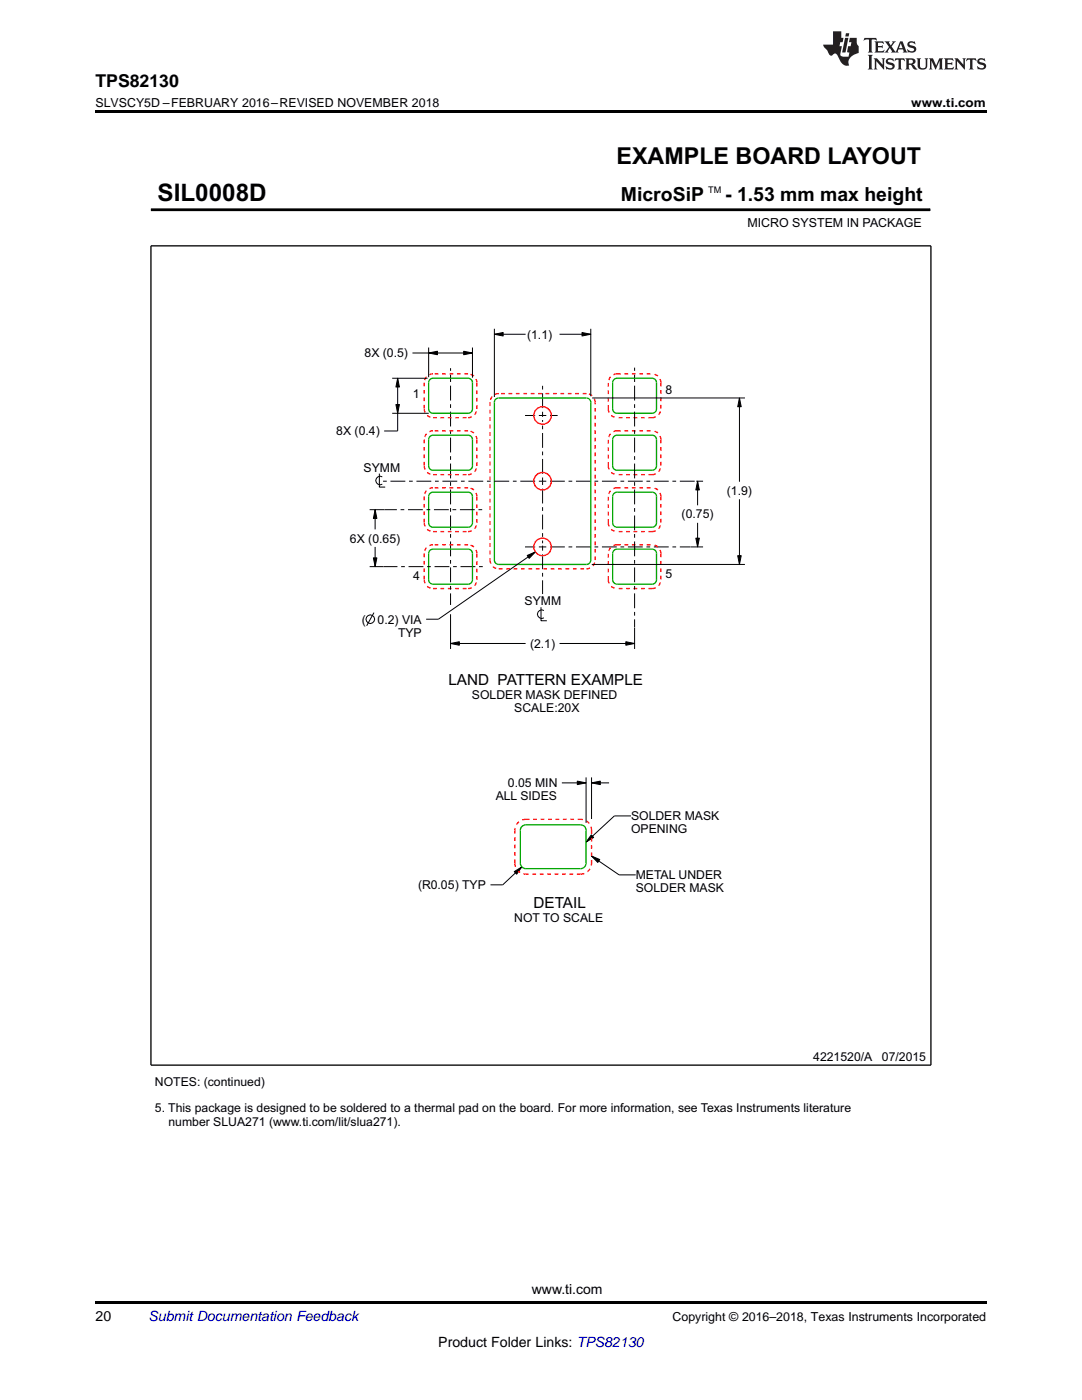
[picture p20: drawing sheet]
<svg xmlns="http://www.w3.org/2000/svg" width="216mm" height="279mm" viewBox="0 0 216 279" stroke-linecap="round" stroke-linejoin="round" font-family="sans-serif">
<defs><g id="words">
<text font-size="4.8" x="31.4" y="40.1">SIL0008D</text>
<text font-size="4.6" x="123" y="32.7">EXAMPLE BOARD LAYOUT</text>
<g font-size="3.9">
<text x="123.9" y="40.1">MicroSiP</text>
<text x="144.7" y="40.1">- 1.53 mm max height</text>
</g>
<text font-size="3.5" x="19" y="17.3">TPS82130</text>
<g font-size="3.1">
<text x="89.5" y="136.7">LAND PATTERN EXAMPLE</text>
<text x="106.4" y="181.2">DETAIL</text>
</g>
<g font-size="2.8">
<text x="19" y="263.6">20</text>
<text x="106.1" y="258.2">www.ti.com</text>
<text x="87.5" y="268.9">Product Folder Links: TPS82130</text>
</g>
<text font-size="2.8" fill="#0000c8" x="29.6" y="263.6">Submit Documentation Feedback</text>
<g font-size="2.5">
<text x="19" y="21.4">SLVSCY5D –FEBRUARY 2016–REVISED NOVEMBER 2018</text>
<text x="181.8" y="21.4">www.ti.com</text>
<text x="149.1" y="45.4">MICRO SYSTEM IN PACKAGE</text>
<text x="134.2" y="263.6">Copyright © 2016–2018, Texas Instruments Incorporated</text>
</g>
<g font-size="2.4">
<text x="72.7" y="71.3">8X (0.5)</text>
<text x="105.2" y="67.6">(1.1)</text>
<text x="82.4" y="79.5">1</text>
<text x="132.8" y="78.5">8</text>
<text x="67.1" y="86.9">8X (0.4)</text>
<text x="72.5" y="94.2">SYMM</text>
<text x="145" y="98.8">(1.9)</text>
<text x="136" y="103.5">(0.75)</text>
<text x="69.8" y="108.3">6X (0.65)</text>
<text x="82.5" y="115.7">4</text>
<text x="132.8" y="115.3">5</text>
<text x="72.2" y="124.5">(</text>
<text x="75.3" y="124.5">0.2) VIA</text>
<text x="104.7" y="120.8">SYMM</text>
<text x="79.4" y="127.1">TYP</text>
<text x="105.8" y="129.3">(2.1)</text>
<text x="94.2" y="139.4">SOLDER MASK DEFINED</text>
<text x="102.6" y="142">SCALE:20X</text>
<text x="98.9" y="159.7">ALL SIDES</text>
<text x="101.3" y="157.1">0.05 MIN</text>
<text x="125.9" y="163.7">SOLDER MASK</text>
<text x="125.9" y="166.3">OPENING</text>
<text x="83.4" y="177.5">(R0.05) TYP</text>
<text x="126.9" y="175.5">METAL UNDER</text>
<text x="126.9" y="178.1">SOLDER MASK</text>
<text x="102.6" y="184">NOT TO SCALE</text>
<text x="162.3" y="211.7">4221520/A</text>
<text x="176" y="211.7">07/2015</text>
<text x="30.9" y="216.8">NOTES: (continued)</text>
<text x="30.9" y="222">5. This package is designed to be soldered to a thermal pad on the board. For more information, see Texas Instruments literature</text>
<text x="33.6" y="224.6">number SLUA271 (www.ti.com/lit/slua271).</text>
</g>
<text font-size="1.8" x="141.3" y="38.6">TM</text>
</g></defs>
<g fill="#000">
<path d="M19 22h177.8v.5h-177.8zM79.3 75.5l.4 1.7h-.7zM85.5 70.4l1.8-.3v.7zM92.5 70.1l1.8 .3-1.8 .4zM98.6 66.7l1.8-.3v.7zM116.1 66.4l1.8 .3-1.8 .4zM147.6 79.4l.3 1.8h-.7zM79 80.7h.7l-.4 1.8zM139.2 96l.3 1.8h-.7zM74.9 101.7l.3 1.8h-.7zM74.5 111.3h.7l-.3 1.8zM105.2 110.9l1.6-.8-1.2 1.3z"/>
<path d="M138.8 107.4h.7l-.3 1.8zM147.2 110.9h.7l-.3 1.7zM89.9 128.4l1.8-.3v.7zM124.9 128.1l1.7 .3-1.7 .4zM115.2 155.9l1.7 .3-1.7 .4zM118 156.2l1.8-.3v.7zM102.6 174l1.5-1-1 1.5zM118 166.6l.5 .5-1.6 1zM118 170.8l1.7 .7-.4 .6zM19 259.7h177.8v.5h-177.8z"/>
</g>
<g fill="none" stroke="#000" stroke-width=".2">
<path d="M30.1 41.9h155.5M185.6 41.6v.5M78.3 75.5h7M79.3 75.5l.4 1.7h-.7zM79.3 75.5v10.5h-2.6M82.3 70.4h12M85.5 70.4l1.8-.3v.7zM85.5 69.4v5.9M92.5 70.1l1.8 .3-1.8 .4zM94.3 69.4v6M98.6 66.7l1.8-.3v.7zM98.6 65.6v13.6"/>
<path d="M98.6 66.7h6.3M111.6 66.7h6.3M116.1 66.4l1.8 .3-1.8 .4zM117.9 65.6v13.5M118.2 79.4h30.4M147.6 79.4l.3 1.8h-.7zM147.6 79.4v16.7M75.7 94.5v2.7h1.2M76.3 95.2a.86 .86 0 0 0-1.3 .7 .86 .86 0 0 0 1.3 .7M78.3 82.5h7.3M79 80.7h.7l-.4 1.8zM138.9 96h1.4"/>
<path d="M139.2 96l.3 1.8h-.7zM139.2 96v4.8M147.6 99.6v13M73.8 113.1h2.8M73.8 101.7h3M74.5 111.3h.7l-.3 1.8zM74.9 101.7l.3 1.8h-.7zM74.9 101.7v4M74.9 109.2v3.9M105.2 110.9l1.6-.8-1.2 1.3zM106.8 110.1l-19.3 13.5h-2.5M118.1 112.6h30.5"/>
<path d="M137.9 109.2h2.4M138.8 107.4h.7l-.3 1.8zM139.2 104.3v4.9M147.2 110.9h.7l-.3 1.7zM74.6 122.3l-1.4 2.6M89.9 128.4l1.8-.3v.7zM89.9 128.4h15M89.9 122.6v6.9M108 121.2v2.7h1.1M108.5 121.8a.86 .86 0 0 0-1.3 .8 .86 .86 0 0 0 1.3 .7M111.6 128.4h15M124.9 128.1l1.7 .3-1.7 .4z"/>
<path d="M126.6 125.3v4.2M112.1 156.2h4.8M115.2 155.9l1.7 .3-1.7 .4zM116.9 155.1v9.1M118 156.2l1.8-.3v.7zM118 155.1v8.3M118 156.2h3.5M102.6 174l1.5-1-1 1.5zM104.1 173l-3.8 3.6h-2.4M118 166.6l.5 .5-1.6 1zM118 170.8l1.7 .7-.4 .6zM118 170.8l5.5 3.8h3.4"/>
<path d="M125.9 162.8h-3.3l-5.7 5.3"/>
<circle cx="73.9" cy="123.6" r=".86"/>
</g>
<path d="M30.1 49.1h155.7v163.5h-155.7z" fill="none" stroke="#000" stroke-width=".26"/>
<path d="M30.1 41.9h155.5" fill="none" stroke="#000" stroke-width=".55"/>
<g fill="none" stroke="#f00" stroke-width=".26" stroke-dasharray=".7 .7" stroke-linecap="butt">
<path d="M84.7 76.4v5.2M86.4 74.6a1.75 1.75 0 0 0-1.7 1.8M93.4 74.6h-7M95.1 76.4a1.75 1.75 0 0 0-1.7-1.8M99.5 78.5a1.75 1.75 0 0 0-1.7 1.8M117 78.5h-17.5M123.1 74.6h7M123.1 74.6a1.75 1.75 0 0 0-1.7 1.8M131.9 76.4v5.2M131.9 76.4a1.75 1.75 0 0 0-1.8-1.8M84.7 87.7v5.3M84.7 99.1v5.2"/>
<path d="M84.7 81.6a1.75 1.75 0 0 0 1.7 1.8M84.7 93a1.75 1.75 0 0 0 1.7 1.7M86.4 94.7h7M86.4 83.4h7M86.4 97.3a1.75 1.75 0 0 0-1.7 1.8M86.4 86a1.75 1.75 0 0 0-1.7 1.7M93.4 97.3h-7M93.4 86h-7M93.4 83.4a1.75 1.75 0 0 0 1.7-1.8M93.4 94.7a1.75 1.75 0 0 0 1.7-1.7M95.1 93v-5.3M95.1 81.6v-5.2"/>
<path d="M95.1 99.1a1.75 1.75 0 0 0-1.7-1.8M95.1 87.7a1.75 1.75 0 0 0-1.7-1.7M97.8 80.3v31.5M118.8 80.3a1.75 1.75 0 0 0-1.8-1.8M121.4 93v-5.3M121.4 81.6v-5.2M121.4 93a1.75 1.75 0 0 0 1.7 1.7M121.4 81.6a1.75 1.75 0 0 0 1.7 1.8M123.1 97.3h7M123.1 86h7M123.1 97.3a1.75 1.75 0 0 0-1.7 1.8M123.1 86a1.75 1.75 0 0 0-1.7 1.7"/>
<path d="M130.1 94.7h-7M130.1 83.4h-7M130.1 94.7a1.75 1.75 0 0 0 1.8-1.7M130.1 83.4a1.75 1.75 0 0 0 1.8-1.8M131.9 87.7v5.3M131.9 99.1v5.2M131.9 99.1a1.75 1.75 0 0 0-1.8-1.8M131.9 87.7a1.75 1.75 0 0 0-1.8-1.7M84.7 110.5v5.2M84.7 104.3a1.75 1.75 0 0 0 1.7 1.8M84.7 115.7a1.75 1.75 0 0 0 1.7 1.8M86.4 117.5h7"/>
<path d="M86.4 106.1h7M86.4 108.7a1.75 1.75 0 0 0-1.7 1.8M93.4 108.7h-7M93.4 106.1a1.75 1.75 0 0 0 1.7-1.8M93.4 117.5a1.75 1.75 0 0 0 1.7-1.8M95.1 115.7v-5.2M95.1 104.3v-5.2M95.1 110.5a1.75 1.75 0 0 0-1.7-1.8M97.8 111.8a1.75 1.75 0 0 0 1.7 1.7M99.5 113.5h17.5M117 113.5a1.75 1.75 0 0 0 1.8-1.7M118.8 111.8v-31.5"/>
<path d="M121.4 115.7v-5.2M121.4 104.3v-5.2M121.4 115.7a1.75 1.75 0 0 0 1.7 1.8M121.4 104.3a1.75 1.75 0 0 0 1.7 1.8M123.1 108.7h7M123.1 108.7a1.75 1.75 0 0 0-1.7 1.8M130.1 117.5h-7M130.1 106.1h-7M130.1 117.5a1.75 1.75 0 0 0 1.8-1.8M130.1 106.1a1.75 1.75 0 0 0 1.8-1.8M131.9 110.5v5.2M131.9 110.5a1.75 1.75 0 0 0-1.8-1.8"/>
<path d="M102.7 172.3v-6.6M102.7 172.3a2.19 2.19 0 0 0 2.2 2.1M104.9 163.5h11M104.9 163.5a2.19 2.19 0 0 0-2.2 2.2M115.9 174.4h-11M115.9 174.4a2.19 2.19 0 0 0 2.1-2.1M118 165.7v6.6M118 165.7a2.19 2.19 0 0 0-2.2-2.2"/>
</g>
<path d="M85.8 75.7l.6-.2h7a.87 .87 0 0 1 .9 .9v5.2a.87 .87 0 0 1-.9 .9h-7a.87 .87 0 0 1-.9-.9v-5.2zM98.9 79.7l.6-.3h17.5a.87 .87 0 0 1 .9 .9v31.5a.87 .87 0 0 1-.9 .8h-17.5a.87 .87 0 0 1-.9-.8v-31.5zM122.5 75.7l.6-.2h7a.87 .87 0 0 1 .9 .9v5.2a.87 .87 0 0 1-.9 .9h-7a.87 .87 0 0 1-.8-.9v-5.2zM85.8 98.5l.6-.3h7a.87 .87 0 0 1 .9 .9v5.2a.87 .87 0 0 1-.9 .9h-7a.87 .87 0 0 1-.9-.9v-5.2zM85.8 87.1l.6-.2h7a.87 .87 0 0 1 .9 .8v5.3a.87 .87 0 0 1-.9 .8h-7a.87 .87 0 0 1-.9-.8v-5.3zM122.5 98.5l.6-.3h7a.87 .87 0 0 1 .9 .9v5.2a.87 .87 0 0 1-.9 .9h-7a.87 .87 0 0 1-.8-.9v-5.2zM122.5 87.1l.6-.2h7a.87 .87 0 0 1 .9 .8v5.3a.87 .87 0 0 1-.9 .8h-7a.87 .87 0 0 1-.8-.8v-5.3zM85.8 109.8l.6-.2h7a.87 .87 0 0 1 .9 .9v5.2a.87 .87 0 0 1-.9 .9h-7a.87 .87 0 0 1-.9-.9v-5.2zM122.5 109.8l.6-.2h7a.87 .87 0 0 1 .9 .9v5.2a.87 .87 0 0 1-.9 .9h-7a.87 .87 0 0 1-.8-.9v-5.2zM104 165.1l.6-.4 .3-.1h11a1.09 1.09 0 0 1 1 1.1v6.6a1.09 1.09 0 0 1-1 1.1h-11a1.09 1.09 0 0 1-1.1-1.1v-6.6z" fill="none" stroke="#00a600" stroke-width=".26"/>
<g fill="none" stroke="#000" stroke-width=".2" stroke-dasharray=".7 .7 3 .7" stroke-linecap="butt">
<path d="M89.9 75.5v45.2M89.9 75.5v-2M126.6 75.5v49.7M126.6 75.5v-2.1M108.3 82.9v.3M108.3 96v12.4M108.3 96v-12.2M108.3 82.9v-6.6M108.3 96h-32M108.3 96h30.6M108.3 82.9h-3.5M108.3 82.9h3"/>
<path d="M96.2 101.7h-19.4M96.3 113.1h-19.7M108.3 109.2h-3.5M108.3 109.2h29.5M108.3 109.2v9.4M108.3 109.2v-.3"/>
</g>
<g fill="none" stroke="#f00" stroke-width=".26">
<circle cx="108.3" cy="82.9" r="1.75"/>
<circle cx="108.3" cy="96" r="1.75"/>
<circle cx="108.3" cy="109.2" r="1.75"/>
</g>
<g fill="#231f20">
<path d="M172.5 7.6l-.1 .5 .4-.2h.6v.1v2.1l-.2 .4h.9l-.2-.4v-2.1l.1-.1h.5l.5 .2-.2-.5zM174.5 8.3l.2 .3v1.5l-.2 .4h1.8l.2-.6a1.04 1.04 0 0 1-1.3 .2v-.7h.6l.3 .2v-.6l-.3 .2h-.6v-.6l.8-.1 .4 .3-.2-.5zM176.5 8.3l.9 1.1-.9 1.1h.8l-.2-.2 .4-.7 .5 .7-.2 .2h1.5l-.2-.2 .2-.4h.9l.1 .4-.2 .2h1l-.3-.3-.7-1.9h-.5l-.9 2-.8-1 .9-1h-.8l.1 .3-.4 .5-.3-.6 .1-.2zM179.7 8.6l.4 1h-.7zM181.3 8.4a.63 .63 0 0 0-.2 .7 .63 .63 0 0 0 .6 .4l.6 .2 .1 .2a.75 .75 0 0 1-.7 .4 .75 .75 0 0 1-.6-.5l.1 .7 .1-.1a1.11 1.11 0 0 0 1.5-.6 1.13 1.13 0 0 0-1.2-.8l-.1-.4a1.04 1.04 0 0 1 1.2 .2l-.2-.5-.2 .1-.4-.2zM173.2 10.9l.2 .4v2.2l-.2 .4h1l-.3-.4v-2.2l.3-.4zM174.3 11.6l.3 .4v1.5l-.3 .4h.8l-.2-.4v-1.3l1.5 1.7v-1.9l.2-.4h-.7l.2 .4v.9l-1.1-1.3zM177 11.8a.62 .62 0 0 0-.2 .7 .62 .62 0 0 0 .6 .4l.6 .1 .1 .3a.76 .76 0 0 1-.7 .3 .76 .76 0 0 1-.7-.4l.2 .7 .1-.1a1.11 1.11 0 0 0 1.5-.6 1.13 1.13 0 0 0-1.2-.8l-.1-.4a1.04 1.04 0 0 1 1.2 .2l-.2-.6-.2 .1-.5-.1zM178.7 11.6l-.2 .6a.61 .61 0 0 1 .8-.3v1.6l-.2 .4h.9l-.2-.4v-1.6a.63 .63 0 0 1 .7 .3l-.1-.6zM180.6 11.6l.3 .4v1.5l-.3 .4h1l-.2-.2-.1-.8 .6 .2a.76 .76 0 0 0 1.2 .7l-1-1a.58 .58 0 0 0 .6-.5 .58 .58 0 0 0-.5-.6zM181.4 11.9h.1a.45 .45 0 0 1 .5 .1 .45 .45 0 0 1 .1 .5l-.8 .2zM182.9 11.6l.2 .2a2.17 2.17 0 0 0 .3 1.9 .99 .99 0 0 0 1.6-.6v-1.1l.2-.4h-.7l.2 .2a1.92 1.92 0 0 1-.2 1.8 .6 .6 0 0 1-.9-.5v-1.1l.2-.4zM185.4 11.6l.2 .4v1.5l-.2 .4h.7l-.2-.4v-1.4l.8 1.8 .8-1.8v1.4l-.2 .4h.9l-.2-.4v-1.5l.2-.4h-.8l-.6 1.5-.6-1.5zM188.4 11.6l.2 .4v1.5l-.2 .4h1.8l.1-.6a1.04 1.04 0 0 1-1.2 .1v-.6h.5l.4 .2v-.6l-.4 .2h-.5v-.7h.8l.3 .3-.1-.6zM190.5 11.6l.2 .4v1.5l-.2 .4h.7l-.2-.4v-1.3l1.5 1.7v-1.9l.2-.4h-.7l.2 .4v.9l-1.1-1.3zM192.9 11.6l-.1 .6a.61 .61 0 0 1 .7-.3l.1 1.6-.3 .4h1l-.3-.4 .1-1.6a.63 .63 0 0 1 .7 .3l-.1-.6zM195.2 11.8a.62 .62 0 0 0-.2 .7 .62 .62 0 0 0 .6 .4l.6 .1 .1 .3a.76 .76 0 0 1-.7 .3 .76 .76 0 0 1-.6-.4l.1 .7 .1-.1a1.11 1.11 0 0 0 1.6-.6 1.13 1.13 0 0 0-1.3-.8l-.1-.4a1.04 1.04 0 0 1 1.2 .2l-.1-.6-.2 .1-.5-.1z"/>
<path d="M166.2 6.3v2.6h-1.9v.4l.8 .9a.91 .91 0 0 0 1 .8 .56 .56 0 0 1 .5-.3 .56 .56 0 0 1 .5 .3l.4 .8a1.53 1.53 0 0 0 1.9 1.2 1.54 1.54 0 0 1 1-2.1l.9-.3v-1.4a1.52 1.52 0 0 1-.4-1.6h-1.3l-.2 .8h.5l-.2 .8h-.5l-.1 1v.2l.4 .1-.2 .8a1.93 1.93 0 0 1-1.6-.3l.3-1.8h-.5l.2-.8h.4l.2-.8h-.4v-1.3zM168.6 7.6l-.6 2.9h.7l.6-2.9zM168.8 6.6l-.1 .7h.6l.2-.7z"/>
</g>
<use href="#words"/>
</svg>
